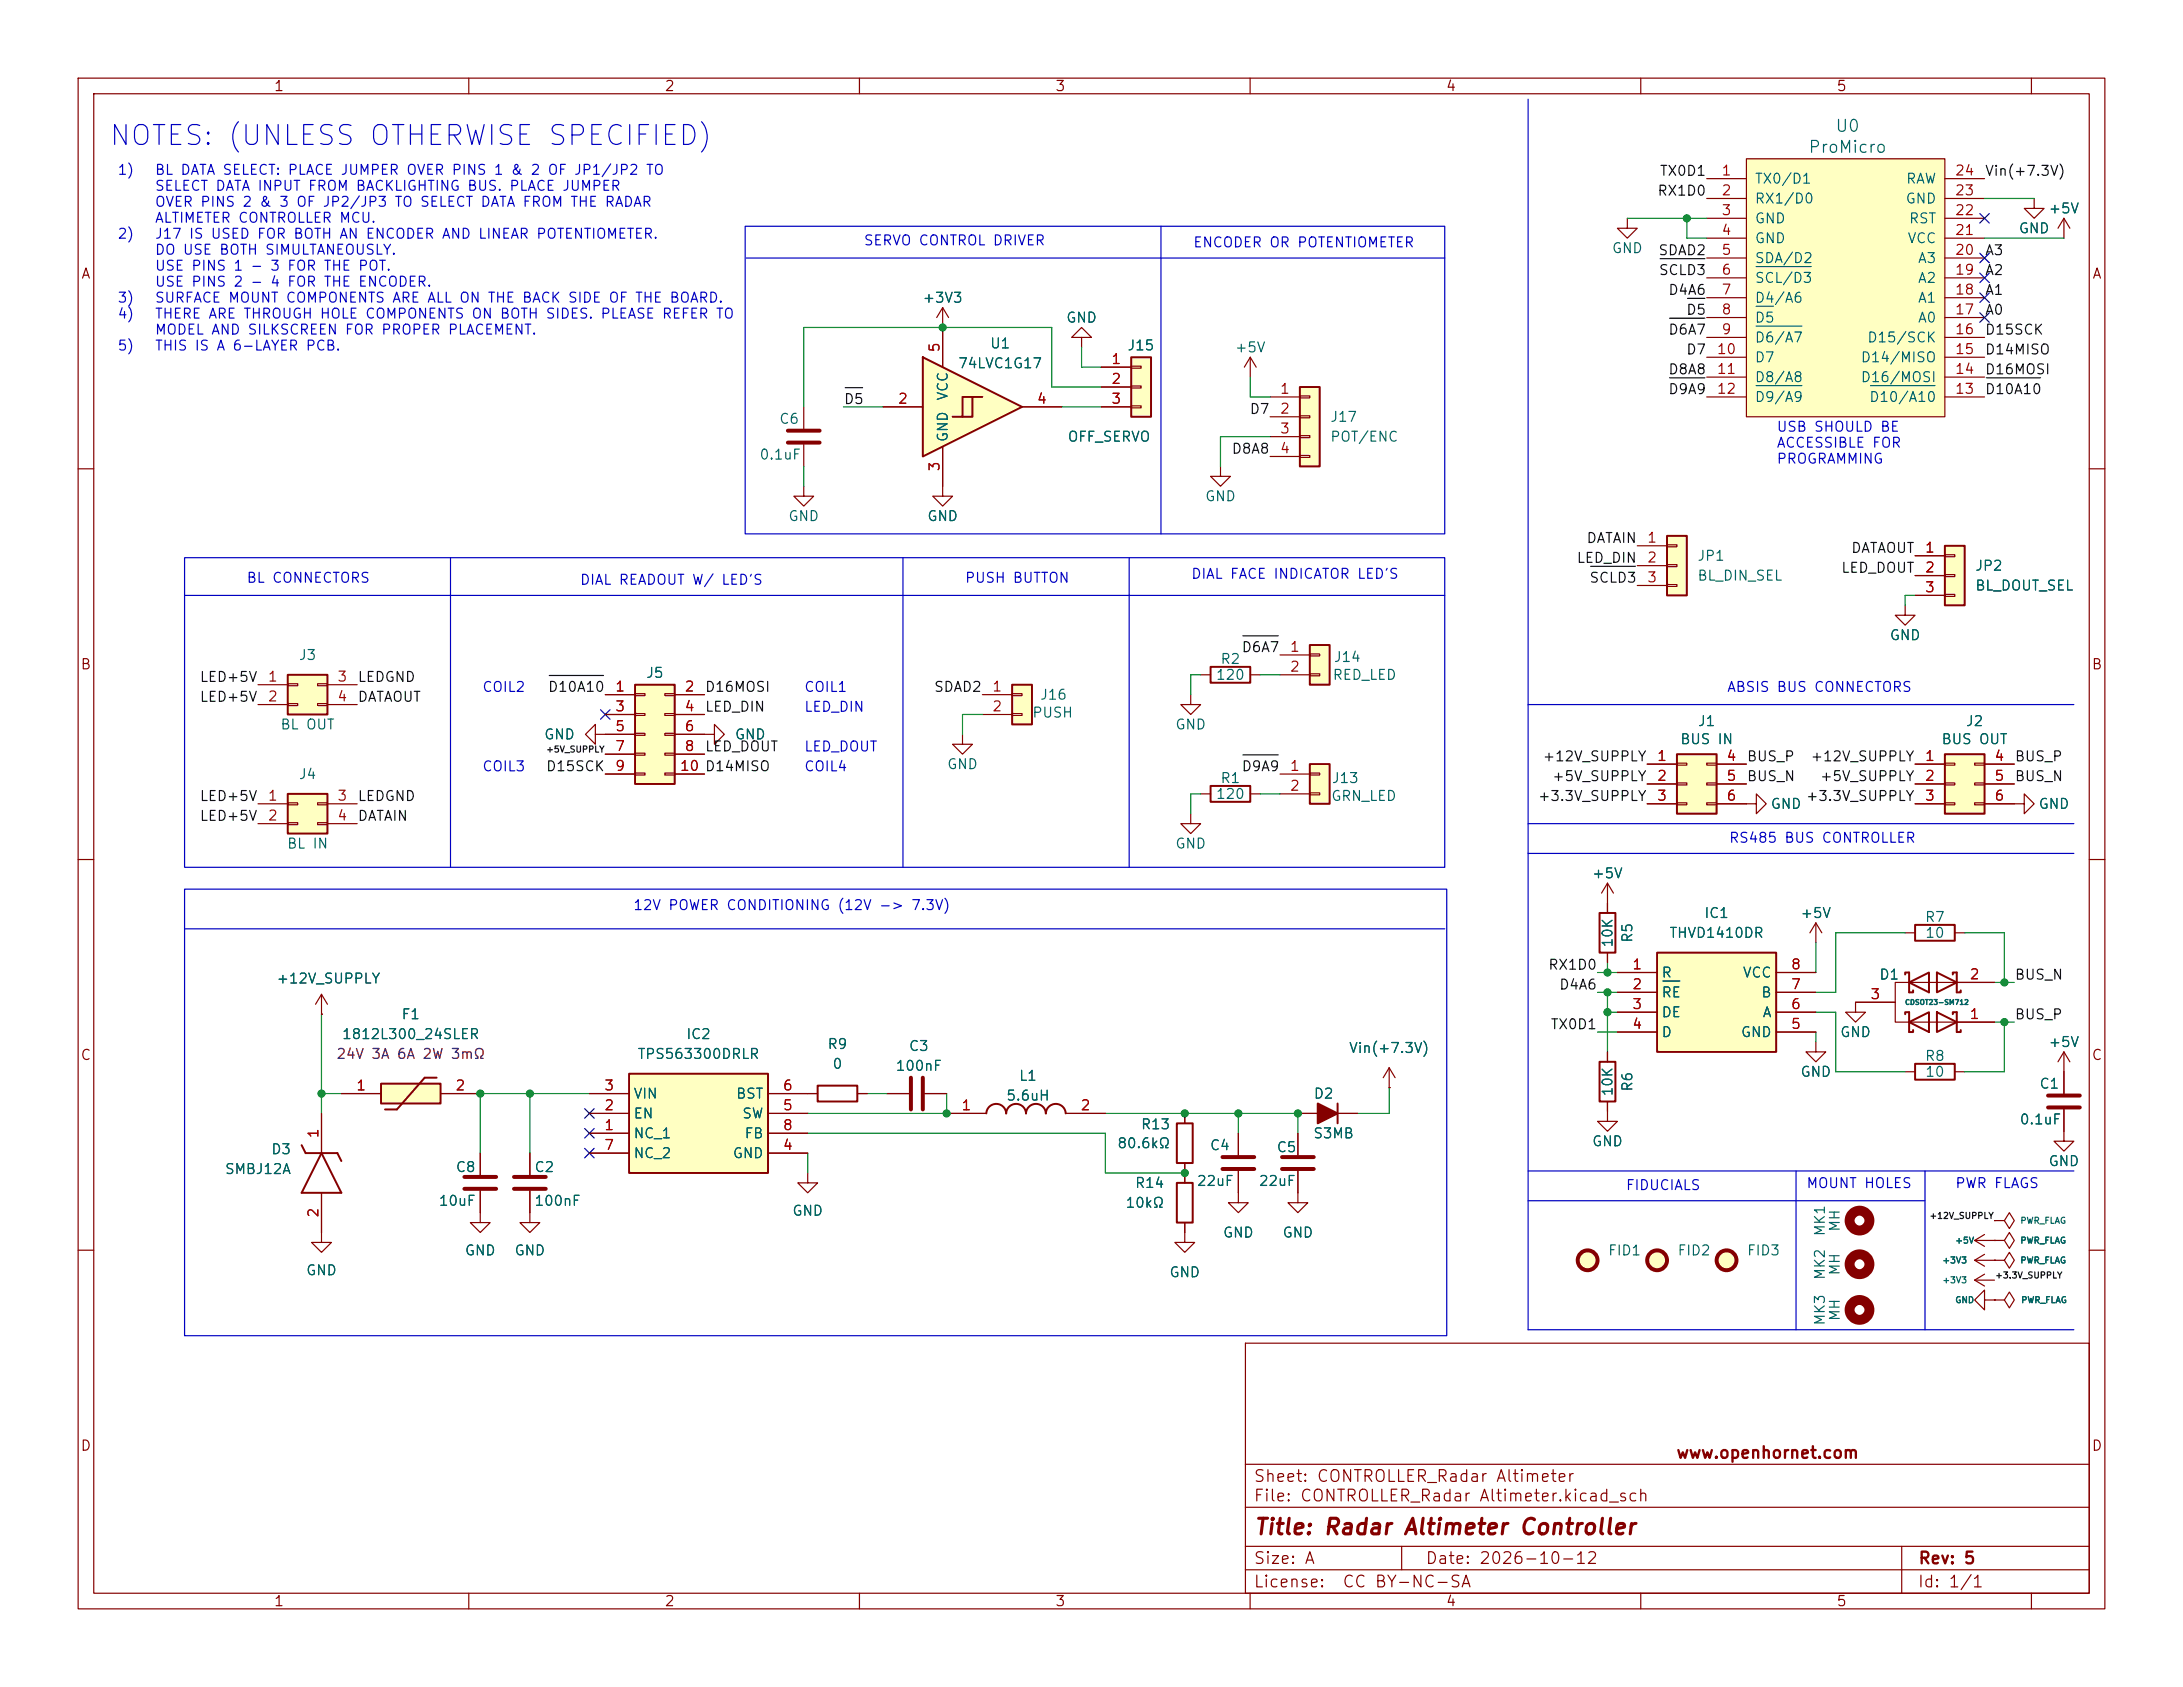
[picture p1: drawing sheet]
<svg xmlns="http://www.w3.org/2000/svg" width="279mm" height="216mm" viewBox="0 0 279 216" stroke-linecap="round" stroke-linejoin="round" font-family="sans-serif">
<defs><g id="words">
<text font-size="2.5" fill="#0000c2" x="13.8" y="19.2">NOTES: (UNLESS OTHERWISE SPECIFIED)</text>
<text font-size="2" fill="#840000" x="160.4" y="196.9">Title: Radar Altimeter Controller</text>
<g font-size="1.5" fill="#006464">
<text x="234.8" y="17.3">U0</text>
<text x="231.4" y="20">ProMicro</text>
</g>
<g font-size="1.5" fill="#840000">
<text x="160.4" y="190">Sheet: CONTROLLER_Radar Altimeter</text>
<text x="214.4" y="187">www.openhornet.com</text>
<text x="160.4" y="192.5">File: CONTROLLER_Radar Altimeter.kicad_sch</text>
<text x="160.4" y="203.5">License:</text>
<text x="160.4" y="200.5">Size: A</text>
<text x="171.7" y="203.5">CC BY-NC-SA</text>
<text x="182.4" y="200.5">Date: 2026-10-12</text>
<text x="245.4" y="203.5">Id: 1/1</text>
<text x="245.4" y="200.5">Rev: 5</text>
</g>
<g font-size="1.3" fill="#840000">
<text x="35" y="12">1</text>
<text x="85" y="12">2</text>
<text x="135" y="12">3</text>
<text x="185" y="12">4</text>
<text x="235" y="12">5</text>
<text x="10.3" y="36">A</text>
<text x="267.7" y="36">A</text>
<text x="10.2" y="86">B</text>
<text x="267.6" y="86">B</text>
<text x="10.2" y="136">C</text>
<text x="267.6" y="136">C</text>
<text x="10.2" y="186">D</text>
<text x="267.6" y="186">D</text>
<text x="35" y="205.9">1</text>
<text x="85" y="205.9">2</text>
<text x="135" y="205.9">3</text>
<text x="185" y="205.9">4</text>
<text x="235" y="205.9">5</text>
</g>
<g font-size="1.3" fill="#0000c2">
<text x="15" y="22.7">1)</text>
<text x="19.7" y="22.7">BL DATA SELECT: PLACE JUMPER OVER PINS 1 &amp; 2 OF JP1/JP2 TO</text>
<text x="19.7" y="24.7">SELECT DATA INPUT FROM BACKLIGHTING BUS. PLACE JUMPER</text>
<text x="19.7" y="26.8">OVER PINS 2 &amp; 3 OF JP2/JP3 TO SELECT DATA FROM THE RADAR</text>
<text x="19.7" y="28.8">ALTIMETER CONTROLLER MCU.</text>
<text x="15" y="30.9">2)</text>
<text x="19.7" y="30.9">J17 IS USED FOR BOTH AN ENCODER AND LINEAR POTENTIOMETER.</text>
<text x="19.7" y="32.9">DO USE BOTH SIMULTANEOUSLY.</text>
<text x="19.7" y="35">USE PINS 1 - 3 FOR THE POT.</text>
<text x="110.5" y="31.7">SERVO CONTROL DRIVER</text>
<text x="152.6" y="32">ENCODER OR POTENTIOMETER</text>
<text x="15" y="39">3)</text>
<text x="15" y="41.1">4)</text>
<text x="19.7" y="37">USE PINS 2 - 4 FOR THE ENCODER.</text>
<text x="19.7" y="39">SURFACE MOUNT COMPONENTS ARE ALL ON THE BACK SIDE OF THE BOARD.</text>
<text x="19.7" y="41.1">THERE ARE THROUGH HOLE COMPONENTS ON BOTH SIDES. PLEASE REFER TO</text>
<text x="15" y="45.2">5)</text>
<text x="19.7" y="43.1">MODEL AND SILKSCREEN FOR PROPER PLACEMENT.</text>
<text x="19.7" y="45.2">THIS IS A 6-LAYER PCB.</text>
<text x="227.3" y="55.6">USB SHOULD BE</text>
<text x="227.3" y="57.6">ACCESSIBLE FOR</text>
<text x="227.3" y="59.7">PROGRAMMING</text>
<text x="31.5" y="74.9">BL CONNECTORS</text>
<text x="74.1" y="75.2">DIAL READOUT W/ LED'S</text>
<text x="123.4" y="74.9">PUSH BUTTON</text>
<text x="152.4" y="74.4">DIAL FACE INDICATOR LED'S</text>
<text x="61.6" y="88.9">COIL2</text>
<text x="102.8" y="88.9">COIL1</text>
<text x="221" y="88.9">ABSIS BUS CONNECTORS</text>
<text x="102.8" y="91.4">LED_DIN</text>
<text x="61.6" y="99">COIL3</text>
<text x="102.8" y="96.5">LED_DOUT</text>
<text x="102.8" y="99">COIL4</text>
<text x="221.2" y="108.2">RS485 BUS CONTROLLER</text>
<text x="81" y="116.8">12V POWER CONDITIONING (12V -&gt; 7.3V)</text>
<text x="208" y="152.6">FIDUCIALS</text>
<text x="231.1" y="152.4">MOUNT HOLES</text>
<text x="250.2" y="152.4">PWR FLAGS</text>
</g>
<g font-size="1.3" fill="#0f0f0f">
<text x="212.3" y="22.8">TX0D1</text>
<text x="254" y="22.8">Vin(+7.3V)</text>
<text x="212" y="25.4">RX1D0</text>
<text x="212.2" y="33">SDAD2</text>
<text x="212.2" y="35.5">SCLD3</text>
<text x="254" y="33">A3</text>
<text x="254" y="35.5">A2</text>
<text x="213.4" y="38.1">D4A6</text>
<text x="215.7" y="40.6">D5</text>
<text x="254" y="40.6">A0</text>
<text x="254" y="38.1">A1</text>
<text x="213.4" y="43.1">D6A7</text>
<text x="215.7" y="45.7">D7</text>
<text x="254" y="45.7">D14MISO</text>
<text x="254" y="43.1">D15SCK</text>
<text x="107.9" y="52">D5</text>
<text x="159.9" y="53.3">D7</text>
<text x="213.4" y="50.8">D9A9</text>
<text x="213.4" y="48.2">D8A8</text>
<text x="254" y="48.2">D16MOSI</text>
<text x="254" y="50.8">D10A10</text>
<text x="157.6" y="58.4">D8A8</text>
<text x="203" y="69.8">DATAIN</text>
<text x="236.8" y="71.1">DATAOUT</text>
<text x="201.7" y="72.4">LED_DIN</text>
<text x="203.3" y="74.9">SCLD3</text>
<text x="235.6" y="73.6">LED_DOUT</text>
<text x="158.8" y="83.8">D6A7</text>
<text x="25.5" y="87.6">LED+5V</text>
<text x="45.7" y="87.6">LEDGND</text>
<text x="70" y="88.9">D10A10</text>
<text x="90.1" y="88.9">D16MOSI</text>
<text x="119.5" y="88.9">SDAD2</text>
<text x="25.5" y="90.1">LED+5V</text>
<text x="45.7" y="90.1">DATAOUT</text>
<text x="90.1" y="91.4">LED_DIN</text>
<text x="69.8" y="99">D15SCK</text>
<text x="90.1" y="96.5">LED_DOUT</text>
<text x="158.8" y="99">D9A9</text>
<text x="197.3" y="97.8">+12V_SUPPLY</text>
<text x="198.6" y="100.3">+5V_SUPPLY</text>
<text x="223.5" y="100.3">BUS_N</text>
<text x="223.5" y="97.8">BUS_P</text>
<text x="231.6" y="97.8">+12V_SUPPLY</text>
<text x="232.8" y="100.3">+5V_SUPPLY</text>
<text x="257.8" y="97.8">BUS_P</text>
<text x="257.8" y="100.3">BUS_N</text>
<text x="25.5" y="102.8">LED+5V</text>
<text x="25.5" y="105.4">LED+5V</text>
<text x="45.7" y="105.4">DATAIN</text>
<text x="45.7" y="102.8">LEDGND</text>
<text x="196.7" y="102.8">+3.3V_SUPPLY</text>
<text x="231" y="102.8">+3.3V_SUPPLY</text>
<text x="198.1" y="124.4">RX1D0</text>
<text x="257.8" y="125.7">BUS_N</text>
<text x="199.5" y="127">D4A6</text>
<text x="257.8" y="130.8">BUS_P</text>
<text x="198.4" y="132">TX0D1</text>
</g>
<g font-size="1.3" fill="#a90000">
<text x="220.2" y="22.8">1</text>
<text x="250.1" y="22.8">24</text>
<text x="220.2" y="25.3">2</text>
<text x="220.2" y="27.9">3</text>
<text x="250.1" y="27.9">22</text>
<text x="250.1" y="25.3">23</text>
<text x="220.2" y="30.4">4</text>
<text x="220.2" y="32.9">5</text>
<text x="220.2" y="35.5">6</text>
<text x="250.1" y="35.5">19</text>
<text x="250.1" y="32.9">20</text>
<text x="250.1" y="30.4">21</text>
<text x="220.2" y="38">7</text>
<text x="220.2" y="40.6">8</text>
<text x="250.1" y="40.6">17</text>
<text x="250.1" y="38">18</text>
<text x="120.6" y="45.2" transform="rotate(-90 120.6 45.2)">5</text>
<text x="142.1" y="46.9">1</text>
<text x="219.6" y="45.6">10</text>
<text x="220.2" y="43.1">9</text>
<text x="250.1" y="45.6">15</text>
<text x="250.1" y="43.1">16</text>
<text x="114.8" y="52">2</text>
<text x="132.6" y="52">4</text>
<text x="142.1" y="49.4">2</text>
<text x="142.1" y="52">3</text>
<text x="163.7" y="50.7">1</text>
<text x="163.7" y="53.3">2</text>
<text x="219.6" y="48.2">11</text>
<text x="219.6" y="50.7">12</text>
<text x="250.1" y="50.7">13</text>
<text x="250.1" y="48.2">14</text>
<text x="163.7" y="55.8">3</text>
<text x="163.7" y="58.3">4</text>
<text x="120.6" y="60.4" transform="rotate(-90 120.6 60.4)">3</text>
<text x="210.7" y="69.8">1</text>
<text x="246.3" y="71">1</text>
<text x="210.7" y="72.3">2</text>
<text x="210.7" y="74.8">3</text>
<text x="246.3" y="73.6">2</text>
<text x="246.3" y="76.1">3</text>
<text x="165" y="83.7">1</text>
<text x="34.2" y="87.5">1</text>
<text x="43.1" y="87.5">3</text>
<text x="78.6" y="88.8">1</text>
<text x="87.5" y="88.8">2</text>
<text x="126.9" y="88.8">1</text>
<text x="165" y="86.3">2</text>
<text x="34.2" y="90.1">2</text>
<text x="43.1" y="90.1">4</text>
<text x="78.6" y="91.4">3</text>
<text x="78.6" y="93.9">5</text>
<text x="87.5" y="91.4">4</text>
<text x="87.5" y="93.9">6</text>
<text x="126.9" y="91.4">2</text>
<text x="78.6" y="96.4">7</text>
<text x="78.6" y="99">9</text>
<text x="86.9" y="99">10 D14MISO</text>
<text x="86.9" y="99">10</text>
<text x="87.5" y="96.4">8</text>
<text x="165" y="99">1</text>
<text x="165" y="101.5">2</text>
<text x="212" y="97.7">1</text>
<text x="212" y="100.2">2</text>
<text x="220.9" y="97.7">4</text>
<text x="220.9" y="100.2">5</text>
<text x="246.3" y="97.7">1</text>
<text x="246.3" y="100.2">2</text>
<text x="255.2" y="97.7">4</text>
<text x="255.2" y="100.2">5</text>
<text x="34.2" y="102.8">1</text>
<text x="34.2" y="105.3">2</text>
<text x="43.1" y="102.8">3</text>
<text x="43.1" y="105.3">4</text>
<text x="212" y="102.8">3</text>
<text x="220.9" y="102.8">6</text>
<text x="246.3" y="102.8">3</text>
<text x="255.2" y="102.8">6</text>
<text x="208.8" y="124.4">1</text>
<text x="229.1" y="124.4">8</text>
<text x="252" y="125.6">2</text>
<text x="208.8" y="126.9">2</text>
<text x="208.8" y="129.5">3</text>
<text x="208.8" y="132">4</text>
<text x="229.1" y="132">5</text>
<text x="229.1" y="129.5">6</text>
<text x="229.1" y="126.9">7</text>
<text x="239.3" y="128.2">3</text>
<text x="252" y="130.7">1</text>
<text x="45.5" y="139.9">1</text>
<text x="58.2" y="139.9">2</text>
<text x="77.2" y="142.4">2</text>
<text x="77.2" y="139.9">3</text>
<text x="100.1" y="142.4">5</text>
<text x="100.1" y="139.9">6</text>
<text x="123" y="142.4">1</text>
<text x="138.2" y="142.4">2</text>
<text x="41.1" y="145.8" transform="rotate(-90 41.1 145.8)">1</text>
<text x="77.2" y="144.9">1</text>
<text x="77.2" y="147.5">7</text>
<text x="100.1" y="147.5">4</text>
<text x="100.1" y="144.9">8</text>
<text x="41.1" y="155.9" transform="rotate(-90 41.1 155.9)">2</text>
</g>
<g font-size="1.3" fill="#006464">
<text x="224.5" y="23.8">TX0/D1</text>
<text x="243.9" y="23.8">RAW</text>
<text x="224.5" y="26.4">RX1/D0</text>
<text x="224.5" y="28.9">GND</text>
<text x="243.8" y="26.4">GND</text>
<text x="244.2" y="28.9">RST</text>
<text x="262.1" y="27.6">+5V</text>
<text x="206.2" y="32.7">GND</text>
<text x="224.5" y="31.4">GND</text>
<text x="224.5" y="34">SDA/D2</text>
<text x="244" y="31.4">VCC</text>
<text x="245.4" y="34">A3</text>
<text x="258.3" y="30.2">GND</text>
<text x="118" y="39.1">+3V3</text>
<text x="136.4" y="41.6">GND</text>
<text x="224.5" y="36.5">SCL/D3</text>
<text x="224.5" y="39.1">D4/A6</text>
<text x="224.5" y="41.6">D5</text>
<text x="245.4" y="41.6">A0</text>
<text x="245.4" y="39.1">A1</text>
<text x="245.4" y="36.5">A2</text>
<text x="122.5" y="47.4">74LVC1G17</text>
<text x="126.6" y="44.9">U1</text>
<text x="144.2" y="45.2">J15</text>
<text x="158" y="45.4">+5V</text>
<text x="224.5" y="44.1">D6/A7</text>
<text x="224.5" y="46.7">D7</text>
<text x="238.1" y="46.7">D14/MISO</text>
<text x="238.9" y="44.1">D15/SCK</text>
<text x="121.6" y="51.4" transform="rotate(-90 121.6 51.4)">VCC</text>
<text x="224.5" y="49.2">D8/A8</text>
<text x="224.5" y="51.8">D9/A9</text>
<text x="238.1" y="49.2">D16/MOSI</text>
<text x="239.1" y="51.8">D10/A10</text>
<text x="97.1" y="59.1">0.1uF</text>
<text x="99.6" y="54.6">C6</text>
<text x="121.6" y="56.7" transform="rotate(-90 121.6 56.7)">GND</text>
<text x="136.6" y="56.8">OFF_SERVO</text>
<text x="170.2" y="54.3">J17</text>
<text x="170.2" y="56.8">POT/ENC</text>
<text x="154.1" y="64.5">GND</text>
<text x="100.8" y="67">GND</text>
<text x="118.6" y="67">GND</text>
<text x="217.2" y="72.1">JP1</text>
<text x="217.2" y="74.6">BL_DIN_SEL</text>
<text x="252.7" y="73.4">JP2</text>
<text x="252.7" y="75.9">BL_DOUT_SEL</text>
<text x="241.8" y="82.2">GND</text>
<text x="38.2" y="84.8">J3</text>
<text x="82.6" y="87.1">J5</text>
<text x="133" y="89.9">J16</text>
<text x="155.5" y="87.3">120</text>
<text x="156.1" y="85.3">R2</text>
<text x="170.5" y="87.3">RED_LED</text>
<text x="170.6" y="85">J14</text>
<text x="35.8" y="93.7">BL OUT</text>
<text x="69.6" y="94.9">GND</text>
<text x="94" y="94.9">GND</text>
<text x="132" y="92.1">PUSH</text>
<text x="150.3" y="93.7">GND</text>
<text x="215" y="95.6">BUS IN</text>
<text x="217.2" y="93.2">J1</text>
<text x="248.4" y="95.6">BUS OUT</text>
<text x="251.5" y="93.2">J2</text>
<text x="38.2" y="100">J4</text>
<text x="121.1" y="98.8">GND</text>
<text x="156.1" y="100.5">R1</text>
<text x="170.4" y="100.5">J13</text>
<text x="155.5" y="102.6">120</text>
<text x="170.3" y="102.8">GRN_LED</text>
<text x="226.5" y="103.8">GND</text>
<text x="260.8" y="103.8">GND</text>
<text x="36.6" y="108.9">BL IN</text>
<text x="150.3" y="108.9">GND</text>
<text x="203.7" y="112.7">+5V</text>
<text x="218" y="117.8">IC1</text>
<text x="230.3" y="117.8">+5V</text>
<text x="246.3" y="118.3">R7</text>
<text x="206.7" y="121.4" transform="rotate(-90 206.7 121.4)">10K</text>
<text x="209.2" y="120.7" transform="rotate(-90 209.2 120.7)">R5</text>
<text x="212.6" y="125.4">R</text>
<text x="213.6" y="120.3">THVD1410DR</text>
<text x="223" y="125.4">VCC</text>
<text x="240.4" y="125.7">D1</text>
<text x="246.3" y="120.3">10</text>
<text x="35.3" y="126.2">+12V_SUPPLY</text>
<text x="51.3" y="130.8">F1</text>
<text x="212.6" y="128">RE</text>
<text x="212.6" y="130.5">DE</text>
<text x="225.3" y="128">B</text>
<text x="225.5" y="130.5">A</text>
<text x="43.7" y="133.3">1812L300_24SLER</text>
<text x="81.5" y="135.8">TPS563300DRLR</text>
<text x="87.7" y="133.3">IC2</text>
<text x="105.8" y="134.6">R9</text>
<text x="106.5" y="137.1">0</text>
<text x="114.5" y="137.4">100nF</text>
<text x="116.2" y="134.8">C3</text>
<text x="172.6" y="135.1">Vin(+7.3V)</text>
<text x="212.6" y="133">D</text>
<text x="222.7" y="133">GND</text>
<text x="235.4" y="133">GND</text>
<text x="246.3" y="136.1">R8</text>
<text x="262.1" y="134.3">+5V</text>
<text x="81" y="143.5">EN</text>
<text x="81" y="140.9">VIN</text>
<text x="94.1" y="140.9">BST</text>
<text x="94.9" y="143.5">SW</text>
<text x="128.7" y="141.2">5.6uH</text>
<text x="130.3" y="138.6">L1</text>
<text x="168.1" y="140.9">D2</text>
<text x="206.7" y="140.4" transform="rotate(-90 206.7 140.4)">10K</text>
<text x="209.2" y="139.8" transform="rotate(-90 209.2 139.8)">R6</text>
<text x="230.3" y="138.1">GND</text>
<text x="246.3" y="138.1">10</text>
<text x="260.9" y="139.6">C1</text>
<text x="34.6" y="148">D3</text>
<text x="81" y="146">NC_1</text>
<text x="81" y="148.5">NC_2</text>
<text x="93.7" y="148.5">GND</text>
<text x="95.2" y="146">FB</text>
<text x="142.9" y="147.3">80.6kΩ</text>
<text x="145.9" y="144.8">R13</text>
<text x="154.8" y="147.5">C4</text>
<text x="163.3" y="147.8">C5</text>
<text x="168" y="146">S3MB</text>
<text x="203.7" y="147">GND</text>
<text x="258.4" y="144.2">0.1uF</text>
<text x="262.1" y="149.6">GND</text>
<text x="28.7" y="150.6">SMBJ12A</text>
<text x="56.1" y="154.6">10uF</text>
<text x="58.2" y="150.3">C8</text>
<text x="68.3" y="150.3">C2</text>
<text x="68.3" y="154.6">100nF</text>
<text x="101.3" y="155.9">GND</text>
<text x="144" y="154.9">10kΩ</text>
<text x="145.2" y="152.3">R14</text>
<text x="153.1" y="152.1">22uF</text>
<text x="161" y="152.1">22uF</text>
<text x="59.4" y="161">GND</text>
<text x="65.8" y="161">GND</text>
<text x="156.4" y="158.7">GND</text>
<text x="164.1" y="158.7">GND</text>
<text x="205.7" y="161">FID1</text>
<text x="214.6" y="161">FID2</text>
<text x="223.5" y="161">FID3</text>
<text x="233.9" y="158.3" transform="rotate(-90 233.9 158.3)">MK1</text>
<text x="235.8" y="157.7" transform="rotate(-90 235.8 157.7)">MH</text>
<text x="39.1" y="163.5">GND</text>
<text x="149.6" y="163.8">GND</text>
<text x="233.9" y="163.9" transform="rotate(-90 233.9 163.9)">MK2</text>
<text x="235.8" y="163.3" transform="rotate(-90 235.8 163.3)">MH</text>
<text x="233.9" y="169.7" transform="rotate(-90 233.9 169.7)">MK3</text>
<text x="235.8" y="169.2" transform="rotate(-90 235.8 169.2)">MH</text>
</g>
<text font-size="1.3" fill="#840084" x="43" y="135.8">24V 3A 6A 2W 3mΩ</text>
<g font-size=".8" fill="#0f0f0f">
<text x="69.8" y="96.5">+5V_SUPPLY</text>
<text x="246.9" y="156.2">+12V_SUPPLY</text>
<text x="255.3" y="163.8">+3.3V_SUPPLY</text>
</g>
<g font-size=".8" fill="#006464">
<text x="248.5" y="161.9">+3V3</text>
<text x="250.2" y="159.3">+5V</text>
<text x="258.5" y="156.8">PWR_FLAG</text>
<text x="258.5" y="161.9">PWR_FLAG</text>
<text x="258.5" y="159.3">PWR_FLAG</text>
<text x="248.5" y="164.4">+3V3</text>
<text x="250.2" y="167">GND</text>
<text x="258.6" y="167">PWR_FLAG</text>
</g>
<text font-size=".6" fill="#006464" x="243.8" y="128.7">CDSOT23-SM712</text>
</g></defs>
<g fill="none" stroke="#840000" stroke-width=".15">
<path d="M10 10h259.4v195.9h-259.4zM12 12h255.4v191.9h-255.4zM60 10v2M110 10v2M160 10v2M210 10v2M260 10v2M10 60h2M102.9 62.2v1.3h1.2l-1.2 1.3-1.3-1.3h1.3M267.4 60h2M90.2 94h1.2v-1.3l1.3 1.3-1.3 1.3v-1.3M10 110h2"/>
<path d="M267.4 110h2M177.8 139.2h.1M177.8 136.7l-.8 1.2M177.8 136.7l.8 1.2M177.8 136.7v2.5M151.6 156.5v2.5h1.3l-1.3 1.3-1.2-1.3h1.2M151.6 150.1v1.3M158.5 152.7v1.2h1.3l-1.3 1.3-1.3-1.3h1.3M166.1 152.7v1.2h1.3l-1.3 1.3-1.3-1.3h1.3M10 160h2M159.4 171.9h108v32h-108zM267.4 160h2"/>
<path d="M159.4 197.9h108M159.4 192.9h108M159.4 187.4h108M179.4 197.9v3M243.4 197.9v6M60 203.9v2M110 203.9v2M159.4 200.9h108M160 203.9v2M210 203.9v2M260 203.9v2"/>
</g>
<path d="M150.6 151.4h2.1v5.1h-2.1z" fill="none" stroke="#840000" stroke-width=".25"/>
<path d="M248.9 69.9h2.6v7.6h-2.6z" fill="#ffffc2"/>
<path d="M248.9 69.9h2.6v7.6h-2.6zM171.2 141.2v2.6" fill="none" stroke="#840000" stroke-width=".25"/>
<path d="M245.1 71.1h3.8M245.1 73.7h3.8M245.1 76.2h3.8M248.9 71h1.3v.2h-1.3zM248.9 73.5h1.3v.3h-1.3zM248.9 76.1h1.3v.2h-1.3zM158.5 145v2.8M158.5 149.9v2.8M166.1 145v2.8M166.1 149.9v2.8M166.1 142.5h7.6" fill="none" stroke="#840000" stroke-width=".15"/>
<path d="M156.5 148.1h4M156.5 149.6h4M164.1 148.1h4M164.1 149.6h4" fill="none" stroke="#840000" stroke-width=".51"/>
<path d="M168.7 141.2l2.5 1.3-2.5 1.3z" fill="#840000" stroke="#840000" stroke-width=".25"/>
<path d="M36.8 86.4h5.1v5h-5.1z" fill="#ffffc2"/>
<path d="M36.8 86.4h5.1v5h-5.1z" fill="none" stroke="#840000" stroke-width=".25"/>
<path d="M264.2 27.9l-.8 1.3M264.2 27.9l.7 1.3M264.2 27.9v2.6M33 87.6h3.8M33 90.2h3.8M36.8 87.5h1.3v.3h-1.3zM36.8 90h1.3v.3h-1.3zM40.6 87.5h1.3v.3h-1.3zM40.6 90h1.3v.3h-1.3zM41.9 87.6h3.8M41.9 90.2h3.8M152.4 104.1v1.3h-1.3l1.3 1.3 1.3-1.3h-1.3" fill="none" stroke="#840000" stroke-width=".15"/>
<path d="M167.6 82.6h2.6v5h-2.6z" fill="#ffffc2"/>
<path d="M167.6 82.6h2.6v5h-2.6z" fill="none" stroke="#840000" stroke-width=".25"/>
<path d="M163.8 83.8h3.8M163.8 86.4h3.8M167.6 83.7h1.3v.2h-1.3zM167.6 86.2h1.3v.3h-1.3zM67.8 147.6v2.8M67.8 152.4v2.8" fill="none" stroke="#840000" stroke-width=".15"/>
<path d="M65.8 152.1h4M65.8 150.6h4" fill="none" stroke="#840000" stroke-width=".51"/>
<path d="M144.8 45.7h2.5v7.6h-2.5z" fill="#ffffc2"/>
<path d="M144.8 45.7h2.5v7.6h-2.5z" fill="none" stroke="#840000" stroke-width=".25"/>
<path d="M138.4 43.2h1.3l-1.3-1.3-1.2 1.3h1.2v1.3M141 47h3.8M141 49.5h3.8M141 52.1h3.8M144.8 46.9h1.2v.2h-1.2zM144.8 49.4h1.2v.3h-1.2zM144.8 51.9h1.2v.3h-1.2zM61.5 152.4v4.1h1.2l-1.2 1.2-1.3-1.2h1.3M61.5 147.6v2.8" fill="none" stroke="#840000" stroke-width=".15"/>
<path d="M59.4 152.1h4.1M59.4 150.6h4.1" fill="none" stroke="#840000" stroke-width=".51"/>
<circle cx="238" cy="161.8" r="1.27" fill="none" stroke="#840000" stroke-width="1.3"/>
<path d="M36.8 101.6h5.1v5.1h-5.1z" fill="#ffffc2"/>
<path d="M36.8 101.6h5.1v5.1h-5.1z" fill="none" stroke="#840000" stroke-width=".25"/>
<path d="M33 102.9h3.8M33 105.4h3.8M36.8 102.7h1.3v.3h-1.3zM36.8 105.3h1.3v.2h-1.3zM40.6 102.7h1.3v.3h-1.3zM40.6 105.3h1.3v.2h-1.3zM41.9 102.9h3.8M41.9 105.4h3.8" fill="none" stroke="#840000" stroke-width=".15"/>
<path d="M48.8 138.7h7.6v2.5h-7.6z" fill="#ffffc2"/>
<path d="M48.8 138.7h7.6v2.5h-7.6zM55.9 137.9h-1.5l-3.6 4.1h-1.5" fill="none" stroke="#840000" stroke-width=".25"/>
<path d="M243.8 77.5v1.2h-1.2l1.2 1.3 1.3-1.3h-1.3M43.7 140h5.1M56.4 140h5.1" fill="none" stroke="#840000" stroke-width=".15"/>
<path d="M167.6 97.8h2.6v5.1h-2.6z" fill="#ffffc2"/>
<path d="M167.6 97.8h2.6v5.1h-2.6z" fill="none" stroke="#840000" stroke-width=".25"/>
<path d="M156.2 59.7v1.3h-1.3l1.3 1.2 1.3-1.2h-1.3M160 45.7l.8 1.3M160 45.7l-.7 1.3M160 45.7v2.6M76.2 94v-1.3l-1.3 1.3 1.3 1.3v-1.3h1.3M163.8 99.1h3.8M167.6 98.9h1.3v.3h-1.3zM163.8 101.6h3.8M167.6 101.5h1.3v.2h-1.3z" fill="none" stroke="#840000" stroke-width=".15"/>
<path d="M166.4 49.5h2.5v10.2h-2.5z" fill="#ffffc2"/>
<path d="M166.4 49.5h2.5v10.2h-2.5z" fill="none" stroke="#840000" stroke-width=".25"/>
<path d="M162.6 50.8h3.8M162.6 53.3h3.8M162.6 55.9h3.8M162.6 58.4h3.8M166.4 50.7h1.2v.2h-1.2zM166.4 53.2h1.2v.3h-1.2zM166.4 55.8h1.2v.2h-1.2zM166.4 58.3h1.2v.2h-1.2zM67.8 155.2v1.3h1.3l-1.3 1.2-1.3-1.2h1.3" fill="none" stroke="#840000" stroke-width=".15"/>
<g fill="#ffffc2">
<path d="M118.1 45.7l12.7 6.4-12.7 6.3z"/>
<path d="M123.2 50.8v2.5h-1.3l2.6-2.5z"/>
<path d="M124.5 50.8h1.2l-2.5 2.5h1.3z"/>
</g>
<path d="M118.1 45.7l12.7 6.4-12.7 6.3zM124.5 50.8h-1.3v2.5h-1.3M125.7 50.8h-1.2v2.5h-1.3" fill="none" stroke="#840000" stroke-width=".25"/>
<path d="M102.9 52.1v2.8M102.9 56.9v2.8M113 52.1h5.1M120.6 57.2v6.3h1.3l-1.3 1.3-1.2-1.3h1.2M120.6 41.9v5.1M130.8 52.1h5.1" fill="none" stroke="#840000" stroke-width=".15"/>
<path d="M100.8 56.6h4.1M100.8 55.1h4.1" fill="none" stroke="#840000" stroke-width=".51"/>
<path d="M81.3 87.6h5.1v12.7h-5.1z" fill="#ffffc2"/>
<path d="M81.3 87.6h5.1v12.7h-5.1z" fill="none" stroke="#840000" stroke-width=".25"/>
<g fill="none" stroke="#840000" stroke-width=".15">
<path d="M120.6 39.4l.8 1.2M120.6 39.4l-.7 1.2M120.6 39.4v2.5M77.5 88.9h3.8M77.5 91.4h3.8M77.5 94h3.8M77.5 96.5h3.8M77.5 99.1h3.8M81.3 88.8h1.2v.2h-1.2zM81.3 91.3h1.2v.3h-1.2zM81.3 93.9h1.2v.2h-1.2zM81.3 96.4h1.2v.2h-1.2z"/>
<path d="M81.3 98.9h1.2v.3h-1.2zM85.1 88.8h1.3v.2h-1.3zM85.1 91.3h1.3v.3h-1.3zM85.1 93.9h1.3v.2h-1.3zM85.1 96.4h1.3v.2h-1.3zM85.1 98.9h1.3v.3h-1.3zM86.4 88.9h3.8M86.4 91.4h3.8M86.4 94h3.8M86.4 96.5h3.8M86.4 99.1h3.8"/>
</g>
<path d="M80.5 137.4h17.8v12.7h-17.8z" fill="#ffffc2"/>
<path d="M154.9 85.3h5.1v2.1h-5.1zM80.5 137.4h17.8v12.7h-17.8z" fill="none" stroke="#840000" stroke-width=".25"/>
<g fill="none" stroke="#840000" stroke-width=".15">
<path d="M153.7 86.4h1.2M160 86.4h1.3M41.1 129.8h.1M41.1 127.3l-.7 1.2M41.1 127.3l.8 1.2M41.1 127.3v2.5M75.4 140h5.1M98.3 140h5.1M75.4 145h5.1M75.4 142.5h5.1M75.4 147.6h5.1M98.3 145h5.1"/>
<path d="M98.3 142.5h5.1M98.3 147.6h5.1"/>
</g>
<path d="M129.5 87.6h2.6v5.1h-2.6z" fill="#ffffc2"/>
<path d="M129.5 87.6h2.6v5.1h-2.6zM154.9 100.6h5.1v2h-5.1zM104.6 138.9h5.1v2.1h-5.1zM38.6 146.6l.5 1h4.1l.5 1M41.1 147.6l2.6 5.1h-5.1zM126.2 142.5a1.27 1.27 0 0 1 1.3-1.2 1.27 1.27 0 0 1 1.3 1.2 1.27 1.27 0 0 1 1.2-1.2 1.27 1.27 0 0 1 1.3 1.2 1.27 1.27 0 0 1 1.3-1.2 1.27 1.27 0 0 1 1.3 1.2 1.27 1.27 0 0 1 1.2-1.2 1.27 1.27 0 0 1 1.3 1.2M150.6 143.8h2.1v5h-2.1z" fill="none" stroke="#840000" stroke-width=".25"/>
<g fill="none" stroke="#840000" stroke-width=".15">
<path d="M123.2 94v1.3h-1.3l1.3 1.2 1.3-1.2h-1.3M125.7 88.9h3.8M125.7 91.4h3.8M129.5 88.8h1.3v.2h-1.3zM129.5 91.3h1.3v.3h-1.3zM152.4 88.9v1.3h-1.3l1.3 1.2 1.3-1.2h-1.3M153.7 101.6h1.2M160 101.6h1.3M103.4 140h1.2M109.7 140h1.3M113.5 140h2.8M118.4 140h2.8"/>
<path d="M41.1 152.7v6.3h1.3l-1.3 1.3-1.2-1.3h1.2M41.1 142.5v5.1M103.4 150.1v1.3h1.2l-1.2 1.3-1.3-1.3h1.3M121.2 142.5h5M136.4 142.5h5.1M151.6 142.5v1.3M151.6 148.8v1.3"/>
</g>
<path d="M116.6 137.9v4.1M118.1 137.9v4.1" fill="none" stroke="#840000" stroke-width=".51"/>
<path d="M213.4 68.6h2.5v7.6h-2.5z" fill="#ffffc2"/>
<path d="M213.4 68.6h2.5v7.6h-2.5zM243.8 129.8v-.3h.5v2.6h.6v-.3M243.8 124.7v-.2h.5v2.5h.6v-.3M244.3 130.8l2.6-1.3v2.6zM244.3 125.7l2.6-1.2v2.5zM247.9 129.5l2.5 1.3-2.5 1.3zM247.9 124.5l2.5 1.2-2.5 1.3zM249.9 129.8v-.3h.5v2.6h.6v-.3M249.9 124.7v-.2h.5v2.5h.6v-.3" fill="none" stroke="#840000" stroke-width=".25"/>
<path d="M208.3 27.9v1.3h1.2l-1.2 1.3-1.3-1.3h1.3M209.5 69.9h3.9M209.5 72.4h3.9M209.5 74.9h3.9M213.4 69.7h1.2v.3h-1.2zM213.4 72.3h1.2v.2h-1.2zM213.4 74.8h1.2v.3h-1.2zM242.6 128.3h-5.1v1.2h1.3l-1.3 1.3-1.3-1.3h1.3M255.3 125.7h-12.7v5.1h12.7" fill="none" stroke="#840000" stroke-width=".15"/>
<path d="M223.5 20.3h25.4v33h-25.4z" fill="#ffffc2"/>
<g fill="none" stroke="#840000" stroke-width=".15">
<path d="M218.4 22.9h5.1M218.4 25.4h5.1M218.4 27.9h5.1M218.4 30.5h5.1M218.4 33h5.1M218.4 35.6h5.1M218.4 38.1h5.1M223.5 20.3h25.4v33h-25.4zM248.9 22.9h5.1M248.9 25.4h5.1M248.9 27.9h5.1M248.9 30.5h5.1"/>
<path d="M248.9 33h5.1M248.9 35.6h5.1M248.9 38.1h5.1M260.3 25.4v1.3h1.3l-1.3 1.2-1.2-1.2h1.2M218.4 40.6h5.1M218.4 43.2h5.1M218.4 45.7h5.1M218.4 48.3h5.1M218.4 50.8h5.1M248.9 40.6h5.1M248.9 43.2h5.1M248.9 45.7h5.1"/>
<path d="M248.9 48.3h5.1M248.9 50.8h5.1"/>
</g>
<path d="M224.8 34.1h7M224.8 39.2h2.2M224.8 41.7h5.8M224.8 49.4h5.8M239.4 49.4h8.3" fill="none" stroke="#006464" stroke-width=".15"/>
<path d="M214.6 96.5h5.1v7.6h-5.1z" fill="#ffffc2"/>
<path d="M214.6 96.5h5.1v7.6h-5.1z" fill="none" stroke="#840000" stroke-width=".25"/>
<path d="M210.8 97.8h3.8M214.6 97.7h1.3v.2h-1.3zM218.4 97.7h1.3v.2h-1.3zM219.7 97.8h3.8M210.8 100.3h3.8M210.8 102.9h3.8M214.6 100.2h1.3v.3h-1.3zM214.6 102.7h1.3v.3h-1.3zM218.4 100.2h1.3v.3h-1.3zM218.4 102.7h1.3v.3h-1.3zM219.7 102.9h5.1v-1.3l1.3 1.3-1.3 1.2v-1.2M219.7 100.3h3.8" fill="none" stroke="#840000" stroke-width=".15"/>
<path d="M248.9 96.5h5.1v7.6h-5.1z" fill="#ffffc2"/>
<path d="M248.9 96.5h5.1v7.6h-5.1zM204.7 116.8h2.1v5.1h-2.1z" fill="none" stroke="#840000" stroke-width=".25"/>
<g fill="none" stroke="#840000" stroke-width=".15">
<path d="M245.1 97.8h3.8M248.9 97.7h1.3v.2h-1.3zM252.7 97.7h1.3v.2h-1.3zM254 97.8h3.8M205.7 115.6v1.2M232.4 118.1l-.8 1.3M232.4 118.1l.8 1.3M232.4 118.1v2.6M245.1 100.3h3.8M245.1 102.9h3.8M248.9 100.2h1.3v.3h-1.3zM248.9 102.7h1.3v.3h-1.3z"/>
<path d="M252.7 100.2h1.3v.3h-1.3zM252.7 102.7h1.3v.3h-1.3zM254 102.9h5.1v-1.3l1.2 1.3-1.2 1.2v-1.2M254 100.3h3.8M205.7 121.9v1.3"/>
</g>
<circle cx="203.2" cy="161.3" r="1.27" fill="#ffffc2" stroke="#ffffc2" stroke-width=".13"/>
<circle cx="203.2" cy="161.3" r="1.27" fill="none" stroke="#840000" stroke-width=".51"/>
<path d="M212.1 121.9h15.2v12.7h-15.2z" fill="#ffffc2"/>
<path d="M245.1 118.4h5.1v2h-5.1zM204.7 135.9h2.1v5.1h-2.1zM212.1 121.9h15.2v12.7h-15.2zM245.1 136.1h5.1v2.1h-5.1z" fill="none" stroke="#840000" stroke-width=".25"/>
<g fill="none" stroke="#840000" stroke-width=".15">
<path d="M113 52.1h5.1M120.6 41.9v5.1M120.6 57.2v5M130.8 52.1h5.1M141 47h3.8M141 49.5h3.8M141 52.1h3.8M245.1 71.1h3.8M245.1 73.7h3.8M245.1 76.2h3.8M77.5 88.9h3.8M77.5 91.4h3.8"/>
<path d="M77.5 94h3.8M77.5 96.5h3.8M77.5 99.1h3.8M86.4 88.9h3.8M86.4 91.4h3.8M86.4 94h3.8M86.4 96.5h3.8M86.4 99.1h3.8M210.8 97.8h3.8M219.7 97.8h3.8M245.1 97.8h3.8M254 97.8h3.8"/>
<path d="M205.7 113l-.7 1.3M205.7 113l.8 1.3M205.7 113v3.8M210.8 100.3h3.8M210.8 102.9h3.8M219.7 100.3h3.8M219.7 102.9h3.8M243.8 119.4h1.3M245.1 100.3h3.8M245.1 102.9h3.8M250.2 119.4h1.3M254 100.3h3.8"/>
<path d="M254 102.9h3.8M41.1 129.8h.1M43.7 140h5.1M56.4 140h5.1M75.4 140h5.1M98.3 140h6.3M109.7 140h1.3M113.5 140h2.8M118.4 140h2.8M177.8 139.2h.1M205.7 121.9v1.3M205.7 134.6v1.3"/>
<path d="M207 124.5h5.1M207 127h5.1M207 129.5h5.1M207 132.1h5.1M227.3 124.5h5.1M227.3 127h5.1M227.3 129.5h5.1M227.3 132.1h5.1M232.4 133.4v1.2h1.3l-1.3 1.3-1.3-1.3h1.3M237.5 128.3h5.1M243.8 137.2h1.3M250.2 137.2h1.3"/>
<path d="M250.2 130.8h5.1M250.2 125.7h5.1M264.2 134.6v5.4M264.2 134.6l-.8 1.3M264.2 134.6l.7 1.3M41.1 142.5v5.1M41.1 152.7v5M61.5 147.6v2.8M61.5 152.4v2.8M67.8 147.6v2.8M67.8 152.4v2.8M75.4 145h5.1"/>
<path d="M75.4 142.5h5.1M75.4 147.6h5.1M98.3 145h5.1M98.3 142.5h5.1M98.3 147.6h5.1M121.2 142.5h5M136.4 142.5h5.1M151.6 142.5v1.3M151.6 148.8v2.6M151.6 156.5v1.2M158.5 145v2.8M158.5 149.9v2.8"/>
<path d="M166.1 142.5h2.6M166.1 145v2.8M166.1 149.9v2.8M171.2 142.5h2.5M205.7 141v2.5h1.3l-1.3 1.3-1.2-1.3h1.2M252.7 158.8l1.3 .7M252.7 158.8h2.6M254 158l-1.3 .8M255.3 156.2h1.2l.7-1 .6 1-.6 1-.7-1M255.3 156.2h.1M255.3 158.8h1.2l.7-1.1 .6 1.1-.6 1-.7-1M255.3 158.8h.1"/>
<path d="M264.2 142v4.1h1.2l-1.2 1.2-1.3-1.2h1.3M252.7 163.8l1.3 .8M252.7 163.8h2.6M252.7 161.3l1.3 .8M252.7 161.3h2.6M254 166.4v-1.3l-1.3 1.3 1.3 1.2v-1.2h1.3M254 163.1l-1.3 .7M254 160.5l-1.3 .8M255.3 166.4h1.2l.7-1 .6 1-.6 1-.7-1M255.3 166.4h.1M255.3 161.3h1.2l.7-1 .6 1-.6 1-.7-1M255.3 161.3h.1"/>
</g>
<path d="M212.8 125.6h2.2" fill="none" stroke="#006464" stroke-width=".15"/>
<g fill="#ffffc2" stroke="#ffffc2" stroke-width=".13">
<circle cx="212.1" cy="161.3" r="1.27"/>
<circle cx="221" cy="161.3" r="1.27"/>
</g>
<g fill="none" stroke="#840000" stroke-width=".51">
<path d="M262.1 141.7h4.1M262.1 140.2h4.1"/>
<circle cx="212.1" cy="161.3" r="1.27"/>
<circle cx="221" cy="161.3" r="1.27"/>
</g>
<g fill="none" stroke="#840000" stroke-width="1.3">
<circle cx="238" cy="156.2" r="1.27"/>
<circle cx="238" cy="167.6" r="1.27"/>
</g>
<path d="M212.5 33.1h5.7M216 38.2h2.2M108.2 49.6h2.2M213.7 40.7h4.5M213.7 48.3h4.5M254.2 48.3h7M203.6 72.5h5.7M70.3 86.4h6.9M159.1 81.4h4.5M159.1 96.6h4.5" fill="none" stroke="#0f0f0f" stroke-width=".15"/>
<g fill="none" stroke="#0000c2" stroke-width=".15">
<path d="M195.6 12.7v157.5h69.8M95.4 29h89.5v39.3h-89.5zM95.5 33h89.4M148.6 29v39.3M23.6 71.4h161.3v39.6h-161.3zM23.6 76.2h161.3M57.7 71.4v39.6M115.6 71.4v39.6M144.5 71.4v39.6M195.6 90.2h69.8M23.6 113.8h161.6v57.1h-161.6zM23.6 118.9h161.3"/>
<path d="M195.6 105.4h69.8M195.6 109.2h69.8M195.6 149.9h69.8M195.6 153.7h50.8M229.9 149.9v20.3M246.4 149.9v20.3"/>
</g>
<g fill="none" stroke="#009600" stroke-width=".15">
<path d="M208.3 27.9h10.1M215.9 27.9v2.6h2.5M254 30.5h10.2M254 25.4h6.3M102.9 59.7v2.5M107.9 52.1h5.1M135.9 52.1h5.1M138.4 44.5v2.5h2.6M141 49.5h-6.4v-7.6h-31.7v10.2M160 48.3v2.5h2.6M162.6 55.9h-6.4v3.8M245.1 76.2h-1.3v1.3"/>
<path d="M125.7 91.4h-2.5v2.6M153.7 86.4h-1.3v2.5M161.3 86.4h2.5M153.7 101.6h-1.3v2.5M161.3 101.6h2.5M243.8 119.4h-8.9v7.6h-2.5M251.5 119.4h5v6.3M41.1 140h2.6M41.1 129.8v12.7M67.8 140v7.6M75.4 140h-13.9v7.6M111 140h2.5"/>
<path d="M121.2 140v2.5h-17.8M177.8 139.2v3.3h-4.1M204.5 127h2.5M204.5 124.5h2.5M204.5 132.1h2.5M205.7 123.2v1.3M205.7 127v7.6M205.7 129.5h1.3M232.4 120.7v3.8M232.4 132.1v1.3M232.4 129.5h2.5v7.7h8.9M255.3 130.8h2.5"/>
<path d="M255.3 125.7h2.5M256.5 130.8v6.4h-5M103.4 147.6v2.5M103.4 145h38.1v5.1h10.1M141.5 142.5h24.6v2.5M158.5 142.5v2.5"/>
</g>
<g fill="none" stroke="#000084" stroke-width=".15">
<path d="M253.4 37.5l1.2 1.2M253.4 32.4l1.2 1.2M253.4 27.3l1.2 1.2M253.4 35l1.2 1.2M254.6 37.5l-1.2 1.2M254.6 32.4l-1.2 1.2M254.6 27.3l-1.2 1.2M254.6 35l-1.2 1.2M253.4 40l1.2 1.2M254.6 40l-1.2 1.2M76.9 90.8l1.2 1.2M78.1 90.8l-1.2 1.2"/>
<path d="M74.8 141.9l1.2 1.2M74.8 147l1.2 1.2M74.8 144.4l1.2 1.2M76 141.9l-1.2 1.2M76 147l-1.2 1.2M76 144.4l-1.2 1.2"/>
</g>
<g fill="#009600" stroke="#009600" stroke-width=".13">
<circle cx="120.6" cy="41.9" r=".46"/>
<circle cx="166.1" cy="142.5" r=".46"/>
<circle cx="158.5" cy="142.5" r=".46"/>
<circle cx="121.2" cy="142.5" r=".46"/>
<circle cx="151.6" cy="150.1" r=".46"/>
<circle cx="151.6" cy="142.5" r=".46"/>
<circle cx="61.5" cy="140" r=".46"/>
<circle cx="67.8" cy="140" r=".46"/>
<circle cx="41.1" cy="140" r=".46"/>
<circle cx="215.9" cy="27.9" r=".46"/>
<circle cx="256.5" cy="130.8" r=".46"/>
<circle cx="256.5" cy="125.7" r=".46"/>
<circle cx="205.7" cy="124.5" r=".46"/>
<circle cx="205.7" cy="127" r=".46"/>
<circle cx="205.7" cy="129.5" r=".46"/>
</g>
<use href="#words"/>
</svg>
